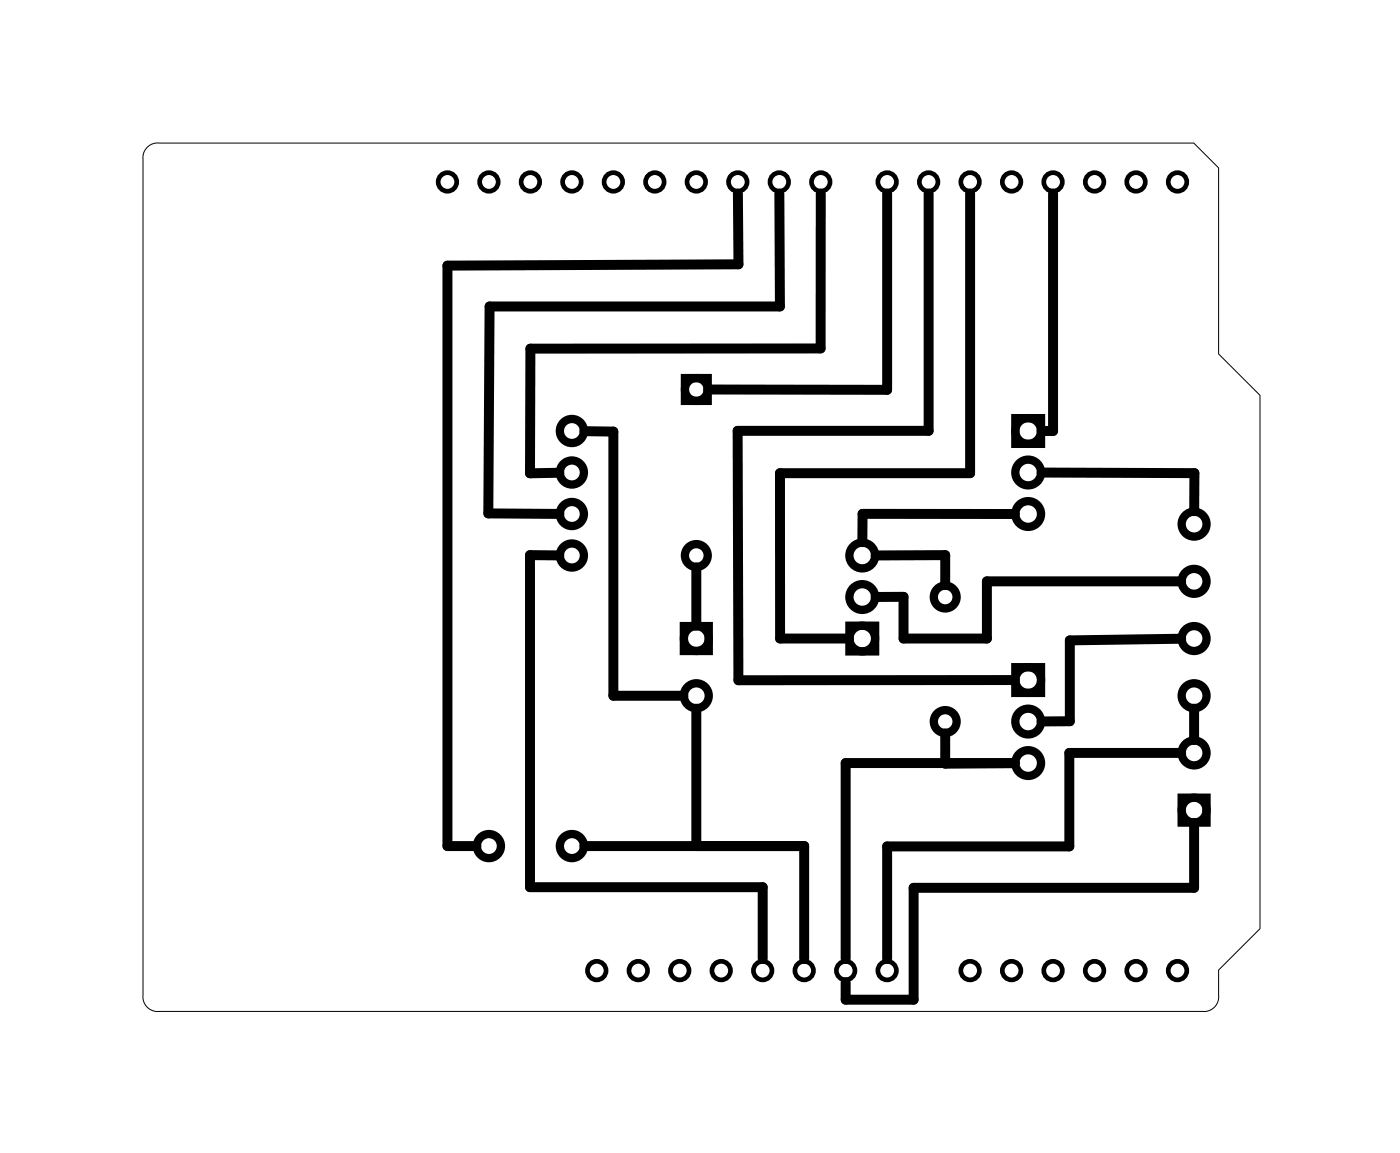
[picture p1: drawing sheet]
<svg xmlns="http://www.w3.org/2000/svg" width="86mm" height="71mm" viewBox="0 0 86 71" stroke-linecap="round" stroke-linejoin="round" font-family="sans-serif">
<path d="M8.9 9.1a.9 .9 0 0 1 .9-.3h63.3l1.5 1.5v11.4l2.6 2.5v32.6l-2.6 2.6v1.5a.9 .9 0 0 1-1 1h-63.8a.9 .9 0 0 1-1-1v-51.1v-.4z" fill="none" stroke="#000" stroke-width=".06"/>
<g fill="none" stroke="#000" stroke-width=".51">
<path d="M41.9 38.3h1.5v1.5h-1.5zM41.9 23.1h1.4v1.4h-1.4zM52 38.3h1.6v1.6h-1.6zM62.2 25.6h1.5v1.6h-1.5zM62.2 40.8h1.5v1.6h-1.5zM72.4 48.8h1.5v1.5h-1.5z"/>
<circle cx="35" cy="28.9" r=".74"/>
<circle cx="35" cy="26.4" r=".74"/>
<circle cx="35" cy="31.5" r=".74"/>
<circle cx="35" cy="34" r=".74"/>
<circle cx="42.6" cy="23.8" r=".7"/>
<circle cx="42.6" cy="34" r=".7"/>
<circle cx="42.6" cy="39.1" r=".76"/>
<circle cx="52.8" cy="34" r=".79"/>
<circle cx="52.8" cy="36.5" r=".79"/>
<circle cx="52.8" cy="39.1" r=".79"/>
<circle cx="57.9" cy="36.5" r=".7"/>
<circle cx="63" cy="26.4" r=".79"/>
<circle cx="63" cy="28.9" r=".79"/>
<circle cx="63" cy="31.5" r=".79"/>
<circle cx="73.1" cy="35.6" r=".76"/>
<circle cx="73.1" cy="32.1" r=".76"/>
<circle cx="73.1" cy="39.1" r=".76"/>
<circle cx="29.9" cy="51.8" r=".74"/>
<circle cx="35" cy="51.8" r=".74"/>
<circle cx="42.6" cy="42.6" r=".76"/>
<circle cx="57.9" cy="44.2" r=".7"/>
<circle cx="63" cy="41.6" r=".79"/>
<circle cx="63" cy="44.2" r=".79"/>
<circle cx="63" cy="46.7" r=".79"/>
<circle cx="73.1" cy="42.6" r=".76"/>
<circle cx="73.1" cy="49.6" r=".76"/>
<circle cx="73.1" cy="46.1" r=".76"/>
</g>
<g fill="none" stroke="#000" stroke-width=".29">
<circle cx="27.4" cy="11.1" r=".57"/>
<circle cx="29.9" cy="11.1" r=".57"/>
<circle cx="32.5" cy="11.1" r=".57"/>
<circle cx="35" cy="11.1" r=".57"/>
<circle cx="37.6" cy="11.1" r=".57"/>
<circle cx="40.1" cy="11.1" r=".57"/>
<circle cx="42.6" cy="11.1" r=".57"/>
<circle cx="45.2" cy="11.1" r=".57"/>
<circle cx="47.7" cy="11.1" r=".57"/>
<circle cx="50.3" cy="11.1" r=".57"/>
<circle cx="54.3" cy="11.1" r=".57"/>
<circle cx="56.9" cy="11.1" r=".57"/>
<circle cx="59.4" cy="11.1" r=".57"/>
<circle cx="61.9" cy="11.1" r=".57"/>
<circle cx="64.5" cy="11.1" r=".57"/>
<circle cx="67" cy="11.1" r=".57"/>
<circle cx="69.6" cy="11.1" r=".57"/>
<circle cx="72.1" cy="11.1" r=".57"/>
<circle cx="36.5" cy="59.4" r=".57"/>
<circle cx="39.1" cy="59.4" r=".57"/>
<circle cx="41.6" cy="59.4" r=".57"/>
<circle cx="44.2" cy="59.4" r=".57"/>
<circle cx="46.7" cy="59.4" r=".57"/>
<circle cx="49.2" cy="59.4" r=".57"/>
<circle cx="51.8" cy="59.4" r=".57"/>
<circle cx="54.3" cy="59.4" r=".57"/>
<circle cx="59.4" cy="59.4" r=".57"/>
<circle cx="61.9" cy="59.4" r=".57"/>
<circle cx="64.5" cy="59.4" r=".57"/>
<circle cx="67" cy="59.4" r=".57"/>
<circle cx="69.6" cy="59.4" r=".57"/>
<circle cx="72.1" cy="59.4" r=".57"/>
</g>
<g fill="none" stroke="#000" stroke-width=".61">
<path d="M45.2 11.8v4.4l-17.8 .1v35.5h1.8M47.7 11.8l.1 7h-17.8l-.1 12.6h4.4M50.3 11.8l-.1 9.5h-17.7v7.7l1.8-.1M54.3 11.8v12.1l-10.9-.1M56.9 11.8v14.6h-11.7v15.2h16.9M59.4 11.8v17.2h-11.6v10.1h4.2M64.5 11.8v14.6h-.7M34.3 34h-1.8v20.3h14.2v4.4M35.8 26.4h1.8v16.2h4.2M42.6 34.7v3.6M53.6 34h4.3v1.8M62.1 31.5l-9.3-.1v1.8"/>
<path d="M63.8 28.9l9.3 .1v2.3M72.3 35.6h-11.9v3.5h-5.1v-2.6h-1.7M72.3 39.1l-6.8 .1v4.9h-1.7M35.8 51.8h13.4v6.9M42.6 43.4v8.4M57.9 44.9v1.8h4.2M62.1 46.7h-10.3v12M72.3 46.1h-6.8v5.7h-11.2v6.9M73.1 43.4v1.9M73.1 50.4v3.9h-17.2v6.9h-4.1v-1.1"/>
</g>
</svg>
